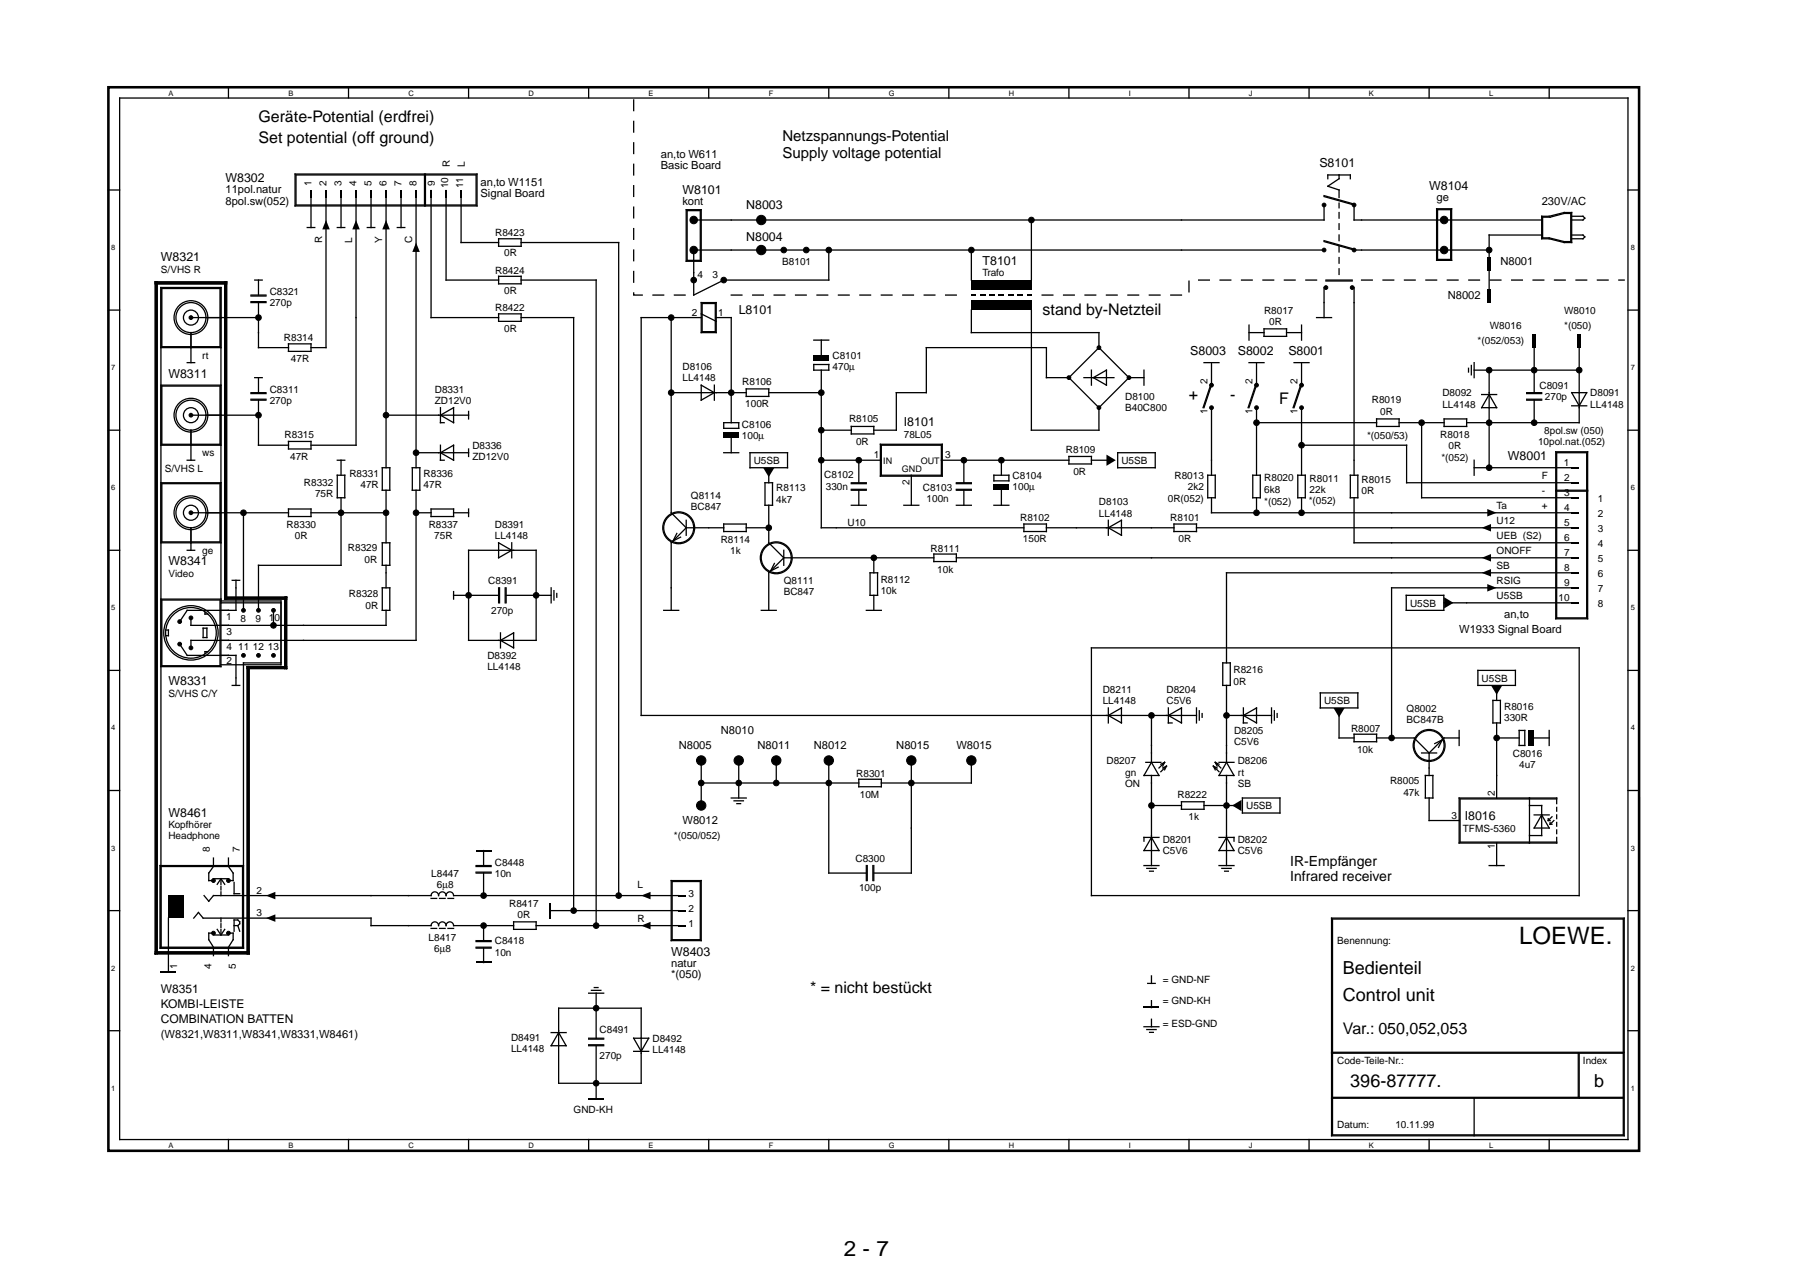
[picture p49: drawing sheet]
<svg xmlns="http://www.w3.org/2000/svg" width="297mm" height="210mm" viewBox="0 0 297 210" stroke-linecap="round" stroke-linejoin="round" font-family="sans-serif">
<defs><g id="words">
<text font-size="3.9" x="250" y="155.4">LOEWE.</text>
<text font-size="3.5" x="138.8" y="206.7">2 - 7</text>
<g font-size="3">
<text x="221" y="160.3">Bedienteil</text>
<text x="221" y="164.6">Control unit</text>
<text x="222.2" y="178.8">396-87777.</text>
<text x="262.3" y="178.8">b</text>
</g>
<g font-size="2.6">
<text x="42.5" y="23.5">Set potential (off ground)</text>
<text x="42.5" y="20.1">Geräte-Potential (erdfrei)</text>
<text x="171.6" y="51.8">stand by-Netzteil</text>
<text x="195.6" y="65.8">+</text>
<text x="202.4" y="65.8">-</text>
<text x="210.5" y="66.4">F</text>
<text x="133.3" y="163.4">* = nicht bestückt</text>
<text x="221" y="170.2">Var.: 050,052,053</text>
</g>
<g font-size="2.5">
<text x="128.8" y="23.2">Netzspannungs-Potential</text>
<text x="128.8" y="26">Supply voltage potential</text>
</g>
<g font-size="2.3">
<text x="212.3" y="142.4">IR-Empfänger</text>
<text x="212.3" y="144.9">Infrared receiver</text>
</g>
<g font-size="2">
<text x="37.1" y="30">W8302</text>
<text x="217.1" y="27.5">S8101</text>
<text x="112.3" y="31.9">W8101</text>
<text x="122.8" y="34.3">N8003</text>
<text x="235.2" y="31.2">W8104</text>
<text x="122.8" y="39.6">N8004</text>
<text x="26.5" y="43">W8321</text>
<text x="161.7" y="43.6">T8101</text>
<text x="121.6" y="51.6">L8101</text>
<text x="195.8" y="58.4">S8003</text>
<text x="203.7" y="58.4">S8002</text>
<text x="212" y="58.4">S8001</text>
<text x="27.7" y="62.1">W8311</text>
<text x="148.7" y="70.1">I8101</text>
<text x="248.1" y="75.7">W8001</text>
<text x="27.7" y="93">W8341</text>
<text x="27.7" y="112.7">W8331</text>
<text x="27.7" y="134.4">W8461</text>
<text x="241" y="134.8">I8016</text>
<text x="110.4" y="157.2">W8403</text>
<text x="26.5" y="163.4">W8351</text>
<text x="26.5" y="165.8">KOMBI-LEISTE</text>
<text x="26.5" y="168.3">COMBINATION BATTEN</text>
</g>
<g font-size="1.8">
<text x="108.7" y="26">an,to W611</text>
<text x="108.7" y="27.9">Basic Board</text>
<text x="37.1" y="31.8">11pol.natur</text>
<text x="37.1" y="33.7">8pol.sw(052)</text>
<text x="79.1" y="32.5">Signal Board</text>
<text x="79.1" y="30.6">an,to W1151</text>
<text x="112.3" y="33.7">kont</text>
<text x="236.4" y="33.1">ge</text>
<text x="253.7" y="33.7">230V/AC</text>
<text x="246.9" y="43.6">N8001</text>
<text x="238.2" y="49.2">N8002</text>
<text x="247.5" y="101.6">an,to</text>
<text x="240.1" y="104.1">W1933 Signal Board</text>
<text x="111.7" y="123.2">N8005</text>
<text x="118.6" y="120.8">N8010</text>
<text x="124.6" y="123.2">N8011</text>
<text x="133.9" y="123.2">N8012</text>
<text x="147.5" y="123.2">N8015</text>
<text x="157.4" y="123.2">W8015</text>
<text x="112.3" y="135.6">W8012</text>
<text x="110.4" y="159.1">natur</text>
<text x="110.4" y="160.9">*(050)</text>
<text x="26.5" y="170.8">(W8321,W8311,W8341,W8331,W8461)</text>
</g>
<g font-size="1.6">
<text x="74" y="27.5" transform="rotate(-90 74 27.5)">R</text>
<text x="76.5" y="27.5" transform="rotate(-90 76.5 27.5)">L</text>
<text x="51.2" y="30.6" transform="rotate(-90 51.2 30.6)">1</text>
<text x="53.7" y="30.7" transform="rotate(-90 53.7 30.7)">2</text>
<text x="56.2" y="30.7" transform="rotate(-90 56.2 30.7)">3</text>
<text x="58.7" y="30.7" transform="rotate(-90 58.7 30.7)">4</text>
<text x="61.1" y="30.7" transform="rotate(-90 61.1 30.7)">5</text>
<text x="63.6" y="30.7" transform="rotate(-90 63.6 30.7)">6</text>
<text x="66.1" y="30.7" transform="rotate(-90 66.1 30.7)">7</text>
<text x="68.5" y="30.7" transform="rotate(-90 68.5 30.7)">8</text>
<text x="71.6" y="30.7" transform="rotate(-90 71.6 30.7)">9</text>
<text x="73.8" y="31" transform="rotate(-90 73.8 31)">10</text>
<text x="76.2" y="31" transform="rotate(-90 76.2 31)">11</text>
<text x="53" y="39.9" transform="rotate(-90 53 39.9)">R</text>
<text x="58" y="39.9" transform="rotate(-90 58 39.9)">L</text>
<text x="62.9" y="39.9" transform="rotate(-90 62.9 39.9)">Y</text>
<text x="67.8" y="39.9" transform="rotate(-90 67.8 39.9)">C</text>
<text x="81.5" y="38.8">R8423</text>
<text x="26.5" y="44.8">S/VHS R</text>
<text x="81.5" y="45">R8424</text>
<text x="83" y="42.2">0R</text>
<text x="114.8" y="45.8">4</text>
<text x="117.2" y="45.8">3</text>
<text x="128.7" y="43.6">B8101</text>
<text x="161.7" y="45.5">Trafo</text>
<text x="44.4" y="48.5">C8321</text>
<text x="44.4" y="50.4">270p</text>
<text x="81.5" y="51.2">R8422</text>
<text x="83" y="48.4">0R</text>
<text x="113.8" y="51.9">2</text>
<text x="118.2" y="51.9">1</text>
<text x="208" y="51.6">R8017</text>
<text x="208.8" y="53.5">0R</text>
<text x="257.4" y="51.6">W8010</text>
<text x="33.3" y="59">rt</text>
<text x="46.7" y="56.1">R8314</text>
<text x="47.9" y="59.6">47R</text>
<text x="83" y="54.6">0R</text>
<text x="137" y="59">C8101</text>
<text x="243.1" y="56.6">*(052/053)</text>
<text x="245.2" y="54.1">W8016</text>
<text x="257.4" y="54.1">*(050)</text>
<text x="44.4" y="64.6">C8311</text>
<text x="71.6" y="64.6">D8331</text>
<text x="112.3" y="62.7">LL4148</text>
<text x="112.3" y="60.9">D8106</text>
<text x="122.1" y="63.3">R8106</text>
<text x="137" y="60.9">470µ</text>
<text x="185.2" y="65.8">D8100</text>
<text x="198.7" y="63.2" transform="rotate(-90 198.7 63.2)">2</text>
<text x="206.1" y="63.2" transform="rotate(-90 206.1 63.2)">2</text>
<text x="213.5" y="63.2" transform="rotate(-90 213.5 63.2)">2</text>
<text x="237.3" y="65.2">D8092</text>
<text x="253.3" y="64">C8091</text>
<text x="254.2" y="65.9">270p</text>
<text x="261.7" y="65.2">D8091</text>
<text x="44.4" y="66.4">270p</text>
<text x="46.8" y="72">R8315</text>
<text x="71.5" y="66.4">ZD12V0</text>
<text x="122.1" y="70.3">C8106</text>
<text x="122.6" y="67">100R</text>
<text x="139.7" y="69.5">R8105</text>
<text x="185.2" y="67.7">B40C800</text>
<text x="198.7" y="68.2" transform="rotate(-90 198.7 68.2)">1</text>
<text x="206.1" y="68.2" transform="rotate(-90 206.1 68.2)">1</text>
<text x="213.5" y="68.2" transform="rotate(-90 213.5 68.2)">1</text>
<text x="225.7" y="66.3">R8019</text>
<text x="227.1" y="68.2">0R</text>
<text x="237.3" y="67.1">LL4148</text>
<text x="254.1" y="71.4">8pol.sw (050)</text>
<text x="261.7" y="67.1">LL4148</text>
<text x="27.1" y="77.6">S/VHS L</text>
<text x="33.3" y="75.1">ws</text>
<text x="47.8" y="75.7">47R</text>
<text x="77.7" y="75.7">ZD12V0</text>
<text x="77.7" y="73.9">D8336</text>
<text x="122.1" y="72.2">100µ</text>
<text x="124" y="76.3">U5SB</text>
<text x="140.9" y="73.2">0R</text>
<text x="143.8" y="75.4">1</text>
<text x="148.7" y="72">78L05</text>
<text x="155.5" y="75.4">3</text>
<text x="175.4" y="74.5">R8109</text>
<text x="184.5" y="76.3">U5SB</text>
<text x="225" y="72.3">*(050/53)</text>
<text x="237" y="72.1">R8018</text>
<text x="237.2" y="75.8">*(052)</text>
<text x="238.4" y="73.9">0R</text>
<text x="253.1" y="73.2">10pol.nat.(052)</text>
<text x="257.3" y="76.6">1</text>
<text x="50" y="79.9">R8332</text>
<text x="51.8" y="81.8">75R</text>
<text x="57.5" y="78.4">R8331</text>
<text x="59.3" y="80.3">47R</text>
<text x="69.7" y="80.3">47R</text>
<text x="69.7" y="78.5">R8336</text>
<text x="113.7" y="83.9">BC847</text>
<text x="113.7" y="82">Q8114</text>
<text x="127.7" y="82.7">4k7</text>
<text x="127.7" y="80.8">R8113</text>
<text x="135.6" y="78.6">C8102</text>
<text x="135.9" y="80.6">330n</text>
<text x="149.7" y="79.7" transform="rotate(-90 149.7 79.7)">2</text>
<text x="151.9" y="80.7">C8103</text>
<text x="152.5" y="82.5">100n</text>
<text x="166.6" y="80.6">100µ</text>
<text x="166.6" y="78.8">C8104</text>
<text x="176.6" y="78.1">0R</text>
<text x="180.8" y="83.1">D8103</text>
<text x="192.2" y="82.5">0R(052)</text>
<text x="193.3" y="78.8">R8013</text>
<text x="195.5" y="80.6">2k2</text>
<text x="208" y="83">*(052)</text>
<text x="208" y="81">6k8</text>
<text x="208" y="79.2">R8020</text>
<text x="215.3" y="82.9">*(052)</text>
<text x="215.5" y="81.1">22k</text>
<text x="215.5" y="79.2">R8011</text>
<text x="224.1" y="79.4">R8015</text>
<text x="224.1" y="81.3">0R</text>
<text x="246.3" y="83.7">Ta</text>
<text x="253.7" y="78.8">F</text>
<text x="253.7" y="81.3">-</text>
<text x="253.7" y="83.7">+</text>
<text x="257.4" y="79.1">2</text>
<text x="257.4" y="81.6">3</text>
<text x="262.9" y="82.5">1</text>
<text x="47.2" y="86.8">R8330</text>
<text x="48.5" y="88.7">0R</text>
<text x="70.5" y="86.8">R8337</text>
<text x="71.5" y="88.7">75R</text>
<text x="81.4" y="88.7">LL4148</text>
<text x="81.4" y="86.8">D8391</text>
<text x="118.6" y="89.3">R8114</text>
<text x="139.5" y="86.5">U10</text>
<text x="167.9" y="85.7">R8102</text>
<text x="168.3" y="89.2">150R</text>
<text x="180.8" y="85">LL4148</text>
<text x="192.6" y="85.7">R8101</text>
<text x="193.9" y="89.1">0R</text>
<text x="246.3" y="88.7">UEB (S2)</text>
<text x="246.3" y="86.2">U12</text>
<text x="257.4" y="84">4</text>
<text x="257.4" y="86.5">5</text>
<text x="257.4" y="89">6</text>
<text x="262.9" y="85">2</text>
<text x="262.9" y="87.4">3</text>
<text x="262.9" y="89.9">4</text>
<text x="27.7" y="94.8">Video</text>
<text x="33.3" y="91.1">ge</text>
<text x="57.3" y="90.7">R8329</text>
<text x="60" y="92.6">0R</text>
<text x="120.1" y="91.1">1k</text>
<text x="144.9" y="95.8">R8112</text>
<text x="153.1" y="90.7">R8111</text>
<text x="154.2" y="94.3">10k</text>
<text x="246.3" y="91.1">ONOFF</text>
<text x="246.3" y="93.6">SB</text>
<text x="257.4" y="91.5">7</text>
<text x="257.4" y="93.9">8</text>
<text x="262.9" y="92.4">5</text>
<text x="262.9" y="94.8">6</text>
<text x="37.2" y="101.9">1</text>
<text x="57.4" y="98.3">R8328</text>
<text x="60.2" y="100.1">0R</text>
<text x="80.3" y="96.1">C8391</text>
<text x="80.8" y="101">270p</text>
<text x="129" y="97.9">BC847</text>
<text x="129" y="96.1">Q8111</text>
<text x="144.9" y="97.7">10k</text>
<text x="232" y="99.8">U5SB</text>
<text x="246.3" y="96.1">RSIG</text>
<text x="246.3" y="98.5">U5SB</text>
<text x="256.5" y="98.9">10</text>
<text x="257.4" y="96.4">9</text>
<text x="262.9" y="97.3">7</text>
<text x="262.9" y="99.8">8</text>
<text x="37.3" y="104.4">3</text>
<text x="37.3" y="106.9">4</text>
<text x="39.2" y="106.9">11</text>
<text x="39.6" y="102.2">8</text>
<text x="41.6" y="106.9">12 13</text>
<text x="42.1" y="102.2">9</text>
<text x="44.2" y="102.2">10</text>
<text x="37.3" y="109.3">2</text>
<text x="80.2" y="110.3">LL4148</text>
<text x="80.2" y="108.4">D8392</text>
<text x="181.4" y="114">D8211</text>
<text x="191.9" y="114">D8204</text>
<text x="203" y="110.8">R8216</text>
<text x="203" y="112.6">0R</text>
<text x="243.8" y="112.1">U5SB</text>
<text x="27.7" y="114.6">S/VHS C/Y</text>
<text x="181.4" y="115.8">LL4148</text>
<text x="191.9" y="115.8">C5V6</text>
<text x="217.9" y="115.8">U5SB</text>
<text x="231.5" y="118.9">BC847B</text>
<text x="231.5" y="117.1">Q8002</text>
<text x="247.5" y="118.6">330R</text>
<text x="247.5" y="116.7">R8016</text>
<text x="182.1" y="125.7">D8207</text>
<text x="203.1" y="122.6">C5V6</text>
<text x="203.1" y="120.8">D8205</text>
<text x="203.7" y="125.7">D8206</text>
<text x="222.3" y="120.4">R8007</text>
<text x="223.3" y="123.8">10k</text>
<text x="248.9" y="124.5">C8016</text>
<text x="140.9" y="127.7">R8301</text>
<text x="141.5" y="131.2">10M</text>
<text x="185.2" y="127.6">gn</text>
<text x="185.2" y="129.4">ON</text>
<text x="193.8" y="131.3">R8222</text>
<text x="203.7" y="127.6">rt</text>
<text x="203.7" y="129.4">SB</text>
<text x="228.7" y="129">R8005</text>
<text x="230.9" y="130.9">47k</text>
<text x="246" y="131" transform="rotate(-90 246 131)">2</text>
<text x="250" y="126.4">4u7</text>
<text x="27.7" y="136.2">Kopfhörer</text>
<text x="195.6" y="134.9">1k</text>
<text x="205.1" y="133.1">U5SB</text>
<text x="238.9" y="134.7">3</text>
<text x="240.7" y="136.8">TFMS-5360</text>
<text x="27.7" y="138.1">Headphone</text>
<text x="34.5" y="140.2" transform="rotate(-90 34.5 140.2)">8</text>
<text x="39.4" y="140.2" transform="rotate(-90 39.4 140.2)">7</text>
<text x="81.4" y="142.4">C8448</text>
<text x="110.9" y="138.1">*(050/052)</text>
<text x="140.8" y="141.9">C8300</text>
<text x="191.3" y="140.5">C5V6</text>
<text x="191.3" y="138.7">D8201</text>
<text x="203.7" y="140.5">C5V6</text>
<text x="203.7" y="138.7">D8202</text>
<text x="246" y="139.6" transform="rotate(-90 246 139.6)">1</text>
<text x="42.2" y="147">2</text>
<text x="71" y="144.2">L8447</text>
<text x="71.9" y="146.1">6µ8</text>
<text x="81.4" y="144.2">10n</text>
<text x="83.8" y="149.2">R8417</text>
<text x="104.9" y="146.1">L</text>
<text x="113.3" y="147.6">3</text>
<text x="141.4" y="146.5">100p</text>
<text x="42.2" y="150.7">3</text>
<text x="70.5" y="154.7">L8417</text>
<text x="81.4" y="155.4">C8418</text>
<text x="85.2" y="151">0R</text>
<text x="104.9" y="151.6">R</text>
<text x="113.3" y="152.5">1</text>
<text x="113.3" y="150">2</text>
<text x="220" y="155.4">Benennung:</text>
<text x="29.1" y="159.4" transform="rotate(-90 29.1 159.4)">1</text>
<text x="34.8" y="159.4" transform="rotate(-90 34.8 159.4)">4</text>
<text x="38.8" y="159.4" transform="rotate(-90 38.8 159.4)">5</text>
<text x="71.4" y="156.6">6µ8</text>
<text x="81.4" y="157.2">10n</text>
<text x="191.3" y="161.8">= GND-NF</text>
<text x="191.3" y="165.2">= GND-KH</text>
<text x="84.1" y="173.1">LL4148</text>
<text x="84.1" y="171.3">D8491</text>
<text x="98.7" y="170">C8491</text>
<text x="107.4" y="173.3">LL4148</text>
<text x="107.4" y="171.4">D8492</text>
<text x="191.3" y="168.9">= ESD-GND</text>
<text x="98.7" y="174.3">270p</text>
<text x="220" y="175.1">Code-Teile-Nr.:</text>
<text x="260.5" y="175.1">Index</text>
<text x="94.4" y="183.1">GND-KH</text>
<text x="220" y="185.6">Datum:</text>
<text x="229.6" y="185.6">10.11.99</text>
</g>
<g font-size="1.5">
<text x="145.3" y="76.3">IN</text>
<text x="148.4" y="77.7">GND</text>
<text x="151.5" y="76.3">OUT</text>
</g>
<g font-size="1.2">
<text x="27.7" y="15.8">A</text>
<text x="47.5" y="15.8">B</text>
<text x="67.2" y="15.8">C</text>
<text x="87" y="15.8">D</text>
<text x="106.7" y="15.8">E</text>
<text x="126.5" y="15.8">F</text>
<text x="146.2" y="15.8">G</text>
<text x="166" y="15.8">H</text>
<text x="185.8" y="15.8">I</text>
<text x="205.5" y="15.8">J</text>
<text x="225.3" y="15.8">K</text>
<text x="245" y="15.8">L</text>
<text x="18.3" y="41.1">8</text>
<text x="268.3" y="41.1">8</text>
<text x="18.3" y="60.9">7</text>
<text x="268.3" y="60.9">7</text>
<text x="18.3" y="80.7">6</text>
<text x="268.3" y="80.7">6</text>
<text x="18.3" y="100.4">5</text>
<text x="268.3" y="100.4">5</text>
<text x="18.3" y="120.2">4</text>
<text x="268.3" y="120.2">4</text>
<text x="18.3" y="139.9">3</text>
<text x="268.3" y="139.9">3</text>
<text x="18.3" y="159.7">2</text>
<text x="268.3" y="159.7">2</text>
<text x="18.3" y="179.4">1</text>
<text x="268.3" y="179.4">1</text>
<text x="27.7" y="188.8">A</text>
<text x="47.5" y="188.8">B</text>
<text x="67.2" y="188.8">C</text>
<text x="87" y="188.8">D</text>
<text x="106.7" y="188.8">E</text>
<text x="126.5" y="188.8">F</text>
<text x="146.2" y="188.8">G</text>
<text x="166" y="188.8">H</text>
<text x="185.8" y="188.8">I</text>
<text x="205.5" y="188.8">J</text>
<text x="225.3" y="188.8">K</text>
<text x="245" y="188.8">L</text>
</g>
</g></defs>
<g fill="none" stroke="#000" stroke-width=".21">
<path d="M19.7 16.1h248.2v171.4h-248.2zM37.6 14.4v1.7M57.4 14.4v1.7M77.1 14.4v1.7M96.9 14.4v1.7M116.6 14.4v1.7M136.4 14.4v1.7M156.1 14.4v1.7M175.9 14.4v1.7M195.6 14.4v1.7M215.4 14.4v1.7M235.2 14.4v1.7"/>
<path d="M254.9 14.4v1.7M17.8 31.3h1.9M48.6 28.6h29.9v5.3h-29.9zM48.7 28.8h29.6v4.9h-29.6zM50.6 37.4h1.2M51.2 31.4v6M53.6 31.4v25.8h-2.4M55.5 37.4h1.2M56.1 31.4v6M58.6 31.4v41.8h-7.4M60.4 37.4h1.3M61.1 31.4v6"/>
<path d="M63.5 31.4v45.5M65.4 37.4h1.2M66 31.4v6M68.5 31.4v45.5M69.9 28.6v5.3M70 28.6v5.3M70.9 31.3v20.9h11.1M73.4 31.3v14.8h8.6M75.9 31.4v8.5h6.1M82 39.3h3.8v1.2h-3.8zM85.8 39.9h16v107.4M112.9 34.5h2.5v8.5h-2.5z"/>
<path d="M113.1 34.6h2.1v8.2h-2.1zM169.7 36.2v9.9M217.9 33.7v2.5h-103.7M217.9 32.3l4.9 1.4v2.5h30.9M217.9 39.7l4.9 1.4h22.2M217.9 32.2l4.9 1.4M217.9 39.6l4.9 1.4M218.5 29.4v-.6h3.7v.6M220.3 28.8v.6l-1.8 1.2 1.8 .7v1.2M220.3 33.4v.8M220.3 35v.9M220.3 36.8v.9"/>
<path d="M220.3 38.7v.9M236.4 34.3h2.5v8.5h-2.5zM236.6 34.5h2.1v8.2h-2.1zM253.7 35.6h1.2l2.5-.6h1.2v4.9h-1.2l-2.5-.6h-1.2zM253.7 38.7h-8.7v3.7M253.8 35.7h1.3l2.3-.6h1.1v4.6h-1.1l-2.5-.6h-1.1zM258.6 38.7h1.9l.3 .3-.3 .3h-1.9M258.6 35.6h1.9l.3 .3-.3 .3h-1.9M267.9 31.3h1.8M17.8 51h1.9M25.7 46.5h.1M25.7 46.5l-.1 .2h11.7"/>
<path d="M25.7 46.5v110.2M25.7 46.5h11.4M25.9 46.4v110.5M26.5 57.2h9.9M26.6 47.5h9.6v9.5h-9.6zM30.8 59.7h1.2M31.4 52.2h11.1M31.4 54.7v5M37 46.4v52.2M37.1 46.5h.1M37.1 46.5v51.9M41.3 48.5h2.5"/>
<path d="M41.3 48.7h2.5M41.3 49.6h2.5M41.3 49.8h2.5M41.9 46.1h1.3M42.5 49.8v7.4h5M42.5 46.1v2.4M47.5 56.6h3.7v1.2h-3.7zM82 45.5h3.8v1.2h-3.8zM82 51.6h3.8v1.3h-3.8zM85.8 52.2h8.6v97.6M85.8 46.1h12.3v106.2M110.4 52.2v32.2l2.5 2.4"/>
<path d="M115.4 52.2h-9.9v65.5h91.4M115.4 49.8h2.5v4.9h-2.5zM115.4 51.6l2.5 1.3M115.5 49.9h2.2v4.7h-2.2zM117.9 52.2h2.4v17.3M129 41.1h-14.8v7.4l4.9-2.4h17.3v-5M129.4 41.1h3M132.7 41.1h85.2M133.9 60h2.5v.9h-2.5zM133.9 55.9h2.5M135.1 55.9v2.5M159.8 51v3.7h21v2.5"/>
<path d="M159.8 41.1v5M169.7 51v19.8h11.1v-3.7M180.8 57.2l5 4.9M180.8 57.2l-4.9 4.9M198.1 59.7h2.5M199.4 59.7v3.7M205.5 59.7h2.5M205.5 53.5v2.4M205.5 54.7h2.5M206.8 59.7v3.7M208 54.1h3.7v1.2h-3.7zM211.7 54.7h2.5"/>
<path d="M212.9 59.7h2.5M214.2 53.5v2.4M214.2 59.7v3.7M216.6 52.2h2.5M217.9 47.3v4.9M218.2 46.2h4.3M218.2 46.1h4.3M220.3 40.5v.9M220.3 42.4v.9M220.3 44.2v.9M222.8 47.3v30.9M242.6 59.7v2.4"/>
<path d="M245 43.6v4.9M252.5 57.2v7.4M259.9 57.2v12.3h-18.6M267.9 51h1.8M17.8 70.8h1.9M26.5 79.4h9.9M26.5 73.2h9.9M26.5 63.4h9.9M26.6 79.6h9.6v9.5h-9.6zM26.6 63.5h9.6v9.6h-9.6zM30.8 75.7h1.2M31.4 68.3h11.1"/>
<path d="M31.4 70.8v4.9M41.3 64.6h2.5M41.3 64.7h2.5M41.3 65.7h2.5M41.3 65.8h2.5M41.9 62.1h1.3M42.5 65.8v7.4h5M42.5 62.1v2.5M47.5 72.6h3.7v1.3h-3.7zM55.5 78.2h1.2v3.7h-1.2zM55.5 75.7h1.2M56.1 75.7v2.5"/>
<path d="M62.9 76.9h1.2v3.7h-1.2zM63.5 68.3h13.6M67.8 76.9h1.3v3.7h-1.3zM68.5 74.5h8.6M72.5 67.1v2.4h.6M72.5 68.3l2.1-1.2v2.4zM72.5 74.5l2.1-1.3v2.5zM72.5 73.2v2.5h.6M77.1 67.7v1.2M77.1 73.9v1.2M110.4 64.6h12.4M115.4 63.4l2.1 1.2-2.1 1.2z"/>
<path d="M117.5 63.4v2.4M119.1 74.5h2.5M119.1 69.5h2.5v1h-2.5zM120.3 72v2.5M122.8 64h3.7v1.2h-3.7zM123.4 74.5h6.2v2.4h-6.2zM125.9 79.4h1.2v3.7h-1.2zM126.5 64.6h8.6M126.5 78.2v1.2M135.1 70.8h5M135.1 60.9v25.9h33.4M135.1 75.7h9.9"/>
<path d="M140.1 79.6h2.5M140.1 79.4h2.5M140.1 70.2h3.7v1.2h-3.7zM141.3 75.7v3.7M144.9 73.1h10.2v5.2h-10.2zM145 73.2h9.9v5h-9.9zM150 78.2v4.9M154.9 75.7h21M157.4 79.6h2.4M157.4 79.4h2.4M158.6 75.7v3.7M163.5 78.2h2.5v.9h-2.5z"/>
<path d="M164.8 75.7v2.5M175.9 75.1h3.7v1.2h-3.7zM175.9 62.1h-3.7v-4.9h-19.8v7.4h-4.9v6.2h-3.7M175.9 62.1l4.9 5M178.4 62.1h4.9M179.6 60.9v2.5M179.6 75.7h2.5M179.9 62.1l2.2-1.2v2.5zM183.9 74.5h6.2v2.4h-6.2zM185.8 62.1l-5 5M185.8 62.1h2.4M188.2 60.9v2.5"/>
<path d="M198.7 78.2h1.3v3.7h-1.3zM199.2 63.4l-1.2 3.7M199.4 63.4h.1M199.4 63.4l-1.3 3.7M199.4 67.1v11.1M206.1 78.2h1.3v3.7h-1.3zM206.6 63.4l-1.2 3.7M206.8 63.4h.1M206.8 69.5h19.7M206.8 67.1v11.1M206.8 63.4l-1.3 3.7M213.6 78.2h1.2v3.7h-1.2z"/>
<path d="M214 63.4l-1.2 3.7M214.2 63.4h.1M214.2 67.1v11.1M214.2 73.2h17.3v6.2h27.1M214.2 63.4l-1.3 3.7M222.2 78.2h1.2v3.7h-1.2zM226.5 68.9h3.7v1.3h-3.7zM230.2 69.5h7.4M233.9 69.5v12.4h24.7M237.6 68.9h3.7v1.3h-3.7zM241.6 60.6v.6M242.1 60.1v1.6"/>
<path d="M242.6 75.7v2.5M242.6 76.9h16M242.6 60.9h17.3M243.8 64.9h2.5M245 60.9v16M245 64.9l1.3 2.2h-2.5zM251.2 64.6h2.5M251.2 64.7h2.5M251.2 65.7h2.5M251.2 65.8h2.5M252.5 65.8v3.7M256 74.3h5.2v27.5h-5.2z"/>
<path d="M256.2 74.5h4.9v27.1h-4.9zM258.6 64.6h2.5l-1.2 2.2zM258.6 66.8h2.5M267.9 70.8h1.8M17.8 90.5h1.9M26.5 89.3h9.9M26.5 98.6h9.9M26.6 98.7h9.6v10.8h-9.6zM30.8 90.5h1.2M31.4 86.8v3.7M31.4 84.4h16.1M36.4 98.9h9.8v10.5h-9.8"/>
<path d="M36.4 99.2h9.8M37 98.6h10.2M37 98.2h10.2v11.8h-6.5l.1-.2M37.1 98.4h.1M37.1 98.4l-.1 .2M37.1 98.4h9.9M37.3 98.6v-52.2h-11.7v110.5M38.2 95.5h1.2M38.8 95.5v4.9h-8l-1.2 1.9M40.1 84.4v16M46.9 98.2v11.8l.1-.2M47 98.4h.1"/>
<path d="M47 98.4v11.4M47.5 83.7h3.7v1.3h-3.7zM51.2 84.4h12.3M56.1 81.9v11.1h-13.6v7.4M62.9 96.7h1.2v3.7h-1.2zM62.9 89.3h1.2v3.7h-1.2zM63.5 80.6v8.7M63.5 93v3.7M68.5 80.6v24.7h-37.1v1.3M68.5 84.4h2.4M70.9 83.7h3.7v1.3h-3.7zM74.6 97.9h7.4"/>
<path d="M74.6 97.3v1.3M74.6 84.4h2.5M77.1 83.7v1.3M77.1 90.5h11.1v14.8h-11.1zM82 89.3l2.2 1.2-2.2 1.3zM82 96.7v2.5M82.2 96.7v2.5M83.1 96.7v2.5M83.3 97.9h7.4M83.3 96.7v2.5M84.2 89.3v2.5M90.7 96.7v2.5"/>
<path d="M91.2 97.2v1.5M91.6 97.6v.6M111.4 87.7l-.6 1.3 1.2-.6M112.9 86.8h6.2M112.9 85.6v2.5M112.9 86.8l-2.5 2.5v11.1M119.1 86.2h3.7v1.2h-3.7zM122.8 86.8h3.7M126.5 83.1v6.2l2.5 2.5M127.4 92.7l-.6 1.2 1.2-.6M129 91.8h24.7M129 90.5v2.5"/>
<path d="M129 91.8l-2.5 2.4v6.2M140.1 83.1h2.5M140.1 80.6h2.5M140.1 80.5h2.5M141.3 80.6v2.5M143.2 94.2h1.2v3.7h-1.2zM143.8 91.8v2.4M143.8 97.9v2.5M148.7 83.1h2.5M153.7 91.1h3.7v1.3h-3.7zM157.4 83.1h2.4M157.4 80.6h2.4"/>
<path d="M157.4 80.5h2.4M157.4 91.8h101.2M158.6 80.6v2.5M163.5 83.1h2.5M164.8 80.6v2.5M168.5 86.2h3.7v1.2h-3.7zM172.2 86.8h21M182.4 85.6v2.5M182.4 86.8l2.1-1.2v2.5zM193.2 86.2h3.7v1.2h-3.7zM196.9 86.8h61.7M199.4 81.9v2.5h59.2"/>
<path d="M206.8 81.9v2.5M214.2 81.9v2.5M222.8 81.9v7.4h35.8M231.4 97.9h6.2v2.5h-6.2zM237.6 99.2h21M256 80.6h5.2M256 80.8h5.2M258.6 94.2h-56.8v14.8M258.6 96.7h-29.6v24.7M267.9 90.5h1.8M17.8 110.3h1.9M26.5 109.7h9.9v-62.4h-9.9v108.7"/>
<path d="M27.3 103.6h.4v1h-.4M29.6 106l1.2 1.8h8v5M33.4 103.3h.6v1.6h-.6zM33.7 100.7v.3h.5M34.2 107.2h-.5v.3M38.2 112.8h1.2M40.8 109.8h.1M40.8 109.8h6.2M40.8 109.8v46.9M41 109.7v47.2h-15.4M45 100.4v2.5M46.2 109h-6.1v47h-13.8v-13.6h13.8"/>
<path d="M47 109.8h.1M47.2 109.7h-6.5v47.2l.1-.2M63.5 100.4v2.5h-32.1v-1.3M82.4 104.1v2.5M82.4 105.3l2.1-1.2v2.5zM109.2 100.4h2.5M125.3 100.4h2.4M142.6 100.4h2.4M179.6 106.6h80.3v40.7h-80.3zM182.4 116.5v2.4M182.4 117.7l2.1-1.2v2.4zM189.5 117.7v7.7"/>
<path d="M192.3 117.7l2.1-1.2v2.4zM192.3 116.5v2.4h.6M196.9 116.5v2.4M197.3 116.9v1.6M197.8 117.4v.6M201.2 109h1.2v3.8h-1.2zM201.8 112.8v12.6M201.8 117.7h7.4M204.6 116.5v2.4h.6M204.6 117.7l2.2-1.2v2.4zM209.2 116.5v2.4M209.7 116.9v1.6"/>
<path d="M210.2 117.4v.6M217.3 114h6.1v2.5h-6.1zM220.3 117.7v3.7h2.5M243.2 110.3h6.2v2.5h-6.2zM245.7 115.2h1.2v3.7h-1.2zM246.3 114v1.2M246.3 118.9v12.4M267.9 110.3h1.8M17.8 130h1.9M79.6 139.9v2.5M115.4 125.1v7.4M115.4 128.8h25.9"/>
<path d="M120.3 131.3h2.5M120.8 131.7h1.5M121.3 132.2h.6M121.6 125.1v6.2M127.7 125.1v3.7M136.4 125.1v18.5h6.2M141.3 128.2h3.7v1.2h-3.7zM150 125.1v18.5h-6.2M159.8 125.1v3.7h-14.8M188.5 125.4h2.5M189.5 127.6v14.8M189.5 137.8l1.2 2.1h-2.5z"/>
<path d="M189.5 125.4l1.2 2.2h-2.5zM189.5 132.5h4.9M190.7 137.8h-2.5v.6M191.6 125.4l-.9 .9M191.6 125.4l-.3 .6M191.6 125.4l-.6 .3M191.9 126l-.9 1M191.9 126l-.3 .6M191.9 126l-.6 .3M194.4 131.9h3.7v1.2h-3.7zM198.1 132.5h5M199.7 126l.9 1"/>
<path d="M199.7 126l.3 .6M199.7 126l.6 .3M200 125.4l.9 .9M200 125.4l.3 .6M200 125.4l.6 .3M200.6 137.8h2.5v.6M200.6 125.4h2.5M201.8 137.8l1.3 2.1h-2.5zM201.8 127.6v14.8M201.8 125.4l1.3 2.2h-2.5zM204.4 131.3h6.2v2.4h-6.2zM222.8 120.8h3.7v1.2h-3.7z"/>
<path d="M226.5 121.4h6.2l2.5 2.5M233.9 123.9h2.5M234.5 127.6h1.3v3.7h-1.3zM235.2 123.9v3.7M235.2 131.3v3.7h4.9M236.1 122.3l1.2-.6-.6 1.2M240.1 120.2v2.4M240.1 121.4h-2.5l-2.4 2.5M246.3 121.4h3.7M246.3 138.7v3.7M250 120.2h.9v2.4h-.9zM251.7 132.5h2v4.9h-2"/>
<path d="M251.7 131.3v7.4M252.5 134.1h2.4M252.5 121.4h2.4M253.7 134.1l1.2 2.1h-2.4zM254.8 135h.3M254.8 134.7v.3M254.9 120.2v2.4M255.1 135.6h.3M255.1 135.3v.3M255.4 134.4l-.6 .6M255.7 135l-.6 .6M256.2 132.2v-.9h-16.1v7.4h16.1v-.9"/>
<path d="M256.2 132.8v.6M256.2 134.1v.6M256.2 135.3v.6M256.2 136.5v.6M256.2 131.4h-15.9v7.1h15.9M267.9 130h1.8M17.8 149.8h1.9M25.6 156.6h15.4M25.7 156.7h.1M25.7 156.7l-.1 .2M25.7 156.7h15.1M26.5 142.5h13.4v13.3h-13.4"/>
<path d="M27.7 151v8.7M31.9 151l.8-.9 .7 .9h27.7v1.3h9.8a.62 .62 0 0 1 .7-.7 .62 .62 0 0 1 .6 .7 .62 .62 0 0 1 .6-.7 .62 .62 0 0 1 .6 .7 .62 .62 0 0 1 .6-.7 .62 .62 0 0 1 .6 .7h9.9M33.6 147.3l.8 1 .7-1h35.8a.62 .62 0 0 1 .7-.6 .62 .62 0 0 1 .6 .6 .62 .62 0 0 1 .6-.6 .62 .62 0 0 1 .6 .6 .62 .62 0 0 1 .6-.6 .62 .62 0 0 1 .6 .6h37.1M34.8 153.5h-.4v1.1l.7 1.2M35.1 141.2v1.2M35.1 156v1.2M35.1 142.5l-.7 1.1v1.3h.4M35.1 144.5h2.5M35.1 153.8h2.5M35.7 152.9l.7 .9 .6-.9M35.7 145.5l.7-1 .6 1M36.4 144.9v.6"/>
<path d="M36.4 145.8v.6M36.4 146.7v.6M36.4 151v.6M36.4 152v.6M36.4 152.9v.6M37.6 141.2v1.2M37.6 156v1.2M37.6 142.5l.8 1.1v1.3h-.5M37.9 153.5h.5v1.1l-.8 1.2M38.5 145.2v1.8h.9M38.5 152.3h.6M39.1 152.3l.3-.3v-.4l-.3-.3h-.6v1.9"/>
<path d="M39.1 152.3l.3 .9M40.8 156.7h.1M70.9 152.7h1M70.9 147.8h1M72.3 152.7h.9M72.3 147.8h.9M73.7 152.7h.9M73.7 147.8h.9M78.3 142.4h2.5M78.3 156h2.5M78.3 155.8h2.5M78.3 154.9h2.5"/>
<path d="M78.3 154.7h2.5M78.3 142.5h2.5M78.3 143.5h2.5M78.3 143.6h2.5M79.6 143.6v3.7M79.6 152.3v2.4M79.6 156v2.3M84.5 151.6h3.7v1.3h-3.7zM88.2 152.3h23.5M90.7 149.8h21M110.4 144.9h5v9.8h-5zM110.6 145h4.6v9.6h-4.6z"/>
<path d="M142.6 142.4v2.5M142.7 142.4v2.5M143.6 142.4v2.5M143.8 142.4v2.5M188.2 142.4h2.5M188.7 142.8h1.5M189.2 143.3h.6M200.6 142.4h2.5M201.1 142.8h1.5M201.5 143.3h.6M219.1 151h48.2v35.8h-48.2zM219.3 151.2h47.8v35.5h-47.8z"/>
<path d="M245 142.4h2.5M267.9 149.8h1.8M17.8 169.6h1.9M90.7 169.9h2.5M91.9 169.9l1.3 2.1h-2.5zM91.9 165.8h13.6v12.4h-13.6zM96.9 163.4h2.4M96.9 170.8h2.4M96.9 170.9h2.4M96.9 171.9h2.4M96.9 172h2.4M97.3 162.9h1.6"/>
<path d="M97.8 162.5h.6M98.1 163.4v7.4M98.1 172v8.7M104.3 170.8h2.4l-1.2 2.1zM104.3 172.9h2.4M188.2 168.9h2.5M188.7 169.4h1.5M188.9 161.8h1.2M189.2 169.8h.6M189.5 160.5v1.3M189.5 164.6v1.2M189.5 167.7v1.2"/>
<path d="M219.1 173.3h48M219.1 173.1h48.2M259.7 173.3v7.2M259.9 173.3v7.4M267.9 169.6h1.8M37.6 187.5v1.8M57.4 187.5v1.8M77.1 187.5v1.8M96.9 187.5v1.8M116.6 187.5v1.8M136.4 187.5v1.8M156.1 187.5v1.8"/>
<path d="M175.9 187.5v1.8M195.6 187.5v1.8M215.4 187.5v1.8M219.1 180.7h48M219.3 180.5h47.8M235.2 187.5v1.8M242.6 180.7v6.1M254.9 187.5v1.8"/>
<circle cx="31.4" cy="52.2" r="2.78"/>
<circle cx="31.4" cy="52.2" r="2.47"/>
<circle cx="31.4" cy="52.2" r="1.23"/>
<circle cx="31.4" cy="68.3" r="2.47"/>
<circle cx="31.4" cy="68.3" r="2.78"/>
<circle cx="31.4" cy="68.3" r="1.23"/>
<circle cx="31.4" cy="84.4" r="2.47"/>
<circle cx="31.4" cy="84.4" r="2.78"/>
<circle cx="31.4" cy="84.4" r="1.23"/>
<circle cx="111.7" cy="86.8" r="2.47"/>
<circle cx="111.7" cy="86.8" r="2.62"/>
<circle cx="127.7" cy="91.8" r="2.47"/>
<circle cx="127.7" cy="91.8" r="2.62"/>
<circle cx="31.4" cy="104.1" r="4.5"/>
<circle cx="31.4" cy="104.1" r="4.2"/>
<circle cx="235.2" cy="122.6" r="2.62"/>
<circle cx="235.2" cy="122.6" r="2.47"/>
</g>
<path d="M17.8 14.4h251.9v174.9h-251.9z" fill="none" stroke="#000" stroke-width=".42"/>
<path d="M26.5 159.8h2.4M78.3 158.3h2.5M78.3 140.1h2.5M90.5 148.6v2.4M188.2 165.7h2.5M96.9 180.8h2.4" fill="none" stroke="#000" stroke-width=".31"/>
<g fill="#000">
<path d="M125.6 76.9h1.8l-.9 1.6zM182.1 74.8l1.5 .9-1.5 .9zM219.4 116.5h1.9l-1 1.5zM237.6 98.2l1.6 1-1.6 .9zM245.3 112.8h1.9l-.9 1.5zM202.7 132.5l1.6-.9v1.8z"/>
<path d="M51 31.3h.3v1.2h-.3z" fill-rule="evenodd"/>
<path d="M53.6 36.2l.7 1.5h-1.3z" fill-rule="evenodd"/>
<path d="M53.5 31.3h.3v1.2h-.3z" fill-rule="evenodd"/>
<path d="M56 31.3h.3v1.2h-.3z" fill-rule="evenodd"/>
<path d="M58.6 36.2l.6 1.5h-1.2z" fill-rule="evenodd"/>
<path d="M58.4 31.3h.3v1.2h-.3z" fill-rule="evenodd"/>
<path d="M60.9 31.3h.3v1.2h-.3z" fill-rule="evenodd"/>
<path d="M63.5 36.2l.6 1.5h-1.2z" fill-rule="evenodd"/>
<path d="M63.4 31.3h.3v1.2h-.3z" fill-rule="evenodd"/>
<path d="M65.8 31.3h.3v1.2h-.3z" fill-rule="evenodd"/>
<path d="M68.3 31.3h.3v1.2h-.3z" fill-rule="evenodd"/>
<path d="M70.8 31.3h.3v1.2h-.3z" fill-rule="evenodd"/>
<path d="M73.2 31.3h.4v1.2h-.4z" fill-rule="evenodd"/>
<path d="M75.7 31.3h.3v1.2h-.3z" fill-rule="evenodd"/>
<path d="M68.5 39.9l.6 1.5h-1.3z" fill-rule="evenodd"/>
<path d="M133.9 58.4h2.5v.9h-2.5z" fill-rule="evenodd"/>
<path d="M159.8 49.5h9.9v1.5h-9.9z" fill-rule="evenodd"/>
<path d="M159.8 48.4h.8v.3h-.8z" fill-rule="evenodd"/>
<path d="M159.8 46.1h9.9v1.5h-9.9z" fill-rule="evenodd"/>
<path d="M161.2 48.4h1v.3h-1z" fill-rule="evenodd"/>
<path d="M162.8 48.4h.9v.3h-.9z" fill-rule="evenodd"/>
<path d="M164.3 48.4h.9v.3h-.9z" fill-rule="evenodd"/>
<path d="M165.9 48.4h.9v.3h-.9z" fill-rule="evenodd"/>
<path d="M167.4 48.4h.9v.3h-.9z" fill-rule="evenodd"/>
<path d="M168.9 48.4h.8v.3h-.8z" fill-rule="evenodd"/>
<path d="M244.7 47.6h.6v2.2h-.6z" fill-rule="evenodd"/>
<path d="M244.7 42.4h.6v2.1h-.6z" fill-rule="evenodd"/>
<path d="M252.1 55h.7v2.2h-.7z" fill-rule="evenodd"/>
<path d="M259.6 55h.6v2.2h-.6z" fill-rule="evenodd"/>
<path d="M119.1 71.1h2.5v.9h-2.5z" fill-rule="evenodd"/>
<path d="M258.6 79.3h1.3v.3h-1.3z" fill-rule="evenodd"/>
<path d="M258.6 76.8h1.3v.3h-1.3z" fill-rule="evenodd"/>
<path d="M163.5 79.7h2.5v.9h-2.5z" fill-rule="evenodd"/>
<path d="M244.7 83.7l1.6 .7-1.6 .6z" fill-rule="evenodd"/>
<path d="M244.7 96.1l1.6 .6-1.6 .6z" fill-rule="evenodd"/>
<path d="M243.8 86.8l1.5-.6v1.2z" fill-rule="evenodd"/>
<path d="M243.8 91.8l1.5-.7v1.3z" fill-rule="evenodd"/>
<path d="M243.8 94.2l1.5-.6v1.2z" fill-rule="evenodd"/>
<path d="M258.6 94.1h1.3v.3h-1.3z" fill-rule="evenodd"/>
<path d="M258.6 89.1h1.3v.3h-1.3z" fill-rule="evenodd"/>
<path d="M258.6 91.6h1.3v.3h-1.3z" fill-rule="evenodd"/>
<path d="M258.6 96.5h1.3v.4h-1.3z" fill-rule="evenodd"/>
<path d="M258.6 99h1.3v.3h-1.3z" fill-rule="evenodd"/>
<path d="M258.6 86.7h1.3v.3h-1.3z" fill-rule="evenodd"/>
<path d="M258.6 81.7h1.3v.3h-1.3z" fill-rule="evenodd"/>
<path d="M258.6 84.2h1.3v.3h-1.3z" fill-rule="evenodd"/>
<path d="M251.5 120.2h.9v2.4h-.9z" fill-rule="evenodd"/>
<path d="M27.7 147.3h2.5v3.7h-2.5z" fill-rule="evenodd"/>
<path d="M43.8 147.3l1.5-.6v1.2z" fill-rule="evenodd"/>
<path d="M43.8 151l1.5-.6v1.2z" fill-rule="evenodd"/>
<path d="M105.5 152.3l1.6-.7v1.3z" fill-rule="evenodd"/>
<path d="M105.5 147.3l1.6-.6v1.2z" fill-rule="evenodd"/>
<path d="M111.7 149.6h1.2v.3h-1.2z" fill-rule="evenodd"/>
<path d="M111.7 147.2h1.2v.3h-1.2z" fill-rule="evenodd"/>
<path d="M111.7 152.1h1.2v.3h-1.2z" fill-rule="evenodd"/>
</g>
<g fill="#000" stroke="#000" stroke-width=".16">
<circle cx="114.2" cy="36.2" r=".62"/>
<circle cx="125.3" cy="36.2" r=".77"/>
<circle cx="169.7" cy="36.2" r=".46"/>
<circle cx="217.9" cy="33.7" r=".31"/>
<circle cx="222.8" cy="33.7" r=".31"/>
<circle cx="237.6" cy="36.2" r=".62"/>
<circle cx="31.4" cy="52.2" r=".31"/>
<circle cx="42.5" cy="52.2" r=".46"/>
<circle cx="110.4" cy="52.2" r=".46"/>
<circle cx="114.2" cy="41.1" r=".62"/>
<circle cx="114.2" cy="46.1" r=".46"/>
<circle cx="119.1" cy="46.1" r=".46"/>
<circle cx="125.3" cy="41.1" r=".77"/>
<circle cx="129" cy="41.1" r=".46"/>
<circle cx="132.7" cy="41.1" r=".46"/>
<circle cx="136.4" cy="41.1" r=".46"/>
<circle cx="159.8" cy="41.1" r=".46"/>
<circle cx="180.8" cy="57.2" r=".31"/>
<circle cx="217.9" cy="41.1" r=".31"/>
<circle cx="218.2" cy="47.3" r=".31"/>
<circle cx="222.5" cy="47.3" r=".31"/>
<circle cx="222.8" cy="41.1" r=".31"/>
<circle cx="237.6" cy="41.1" r=".62"/>
<circle cx="245" cy="41.1" r=".46"/>
<circle cx="31.4" cy="68.3" r=".31"/>
<circle cx="42.5" cy="68.3" r=".46"/>
<circle cx="63.5" cy="68.3" r=".46"/>
<circle cx="68.5" cy="74.5" r=".46"/>
<circle cx="110.4" cy="64.6" r=".46"/>
<circle cx="120.3" cy="64.6" r=".46"/>
<circle cx="135.1" cy="75.7" r=".46"/>
<circle cx="135.1" cy="70.8" r=".46"/>
<circle cx="135.1" cy="64.6" r=".46"/>
<circle cx="141.3" cy="75.7" r=".46"/>
<circle cx="158.6" cy="75.7" r=".46"/>
<circle cx="164.8" cy="75.7" r=".46"/>
<circle cx="175.9" cy="62.1" r=".31"/>
<circle cx="180.8" cy="67.1" r=".31"/>
<circle cx="185.8" cy="62.1" r=".31"/>
<circle cx="199.4" cy="63.4" r=".31"/>
<circle cx="199.4" cy="67.1" r=".31"/>
<circle cx="206.8" cy="69.5" r=".46"/>
<circle cx="206.8" cy="63.4" r=".31"/>
<circle cx="206.8" cy="67.1" r=".31"/>
<circle cx="214.2" cy="63.4" r=".31"/>
<circle cx="214.2" cy="67.1" r=".31"/>
<circle cx="214.2" cy="73.2" r=".46"/>
<circle cx="233.9" cy="69.5" r=".46"/>
<circle cx="245" cy="76.9" r=".46"/>
<circle cx="245" cy="60.9" r=".46"/>
<circle cx="245" cy="69.5" r=".46"/>
<circle cx="252.5" cy="60.9" r=".46"/>
<circle cx="252.5" cy="69.5" r=".46"/>
<circle cx="259.9" cy="60.9" r=".46"/>
<circle cx="31.4" cy="84.4" r=".31"/>
<circle cx="40.1" cy="84.4" r=".46"/>
<circle cx="56.1" cy="84.4" r=".46"/>
<circle cx="63.5" cy="84.4" r=".46"/>
<circle cx="68.5" cy="84.4" r=".46"/>
<circle cx="77.1" cy="97.9" r=".46"/>
<circle cx="88.2" cy="97.9" r=".46"/>
<circle cx="126.5" cy="86.8" r=".46"/>
<circle cx="143.8" cy="91.8" r=".46"/>
<circle cx="206.8" cy="84.4" r=".46"/>
<circle cx="214.2" cy="84.4" r=".46"/>
<circle cx="29.6" cy="102.3" r=".31"/>
<circle cx="29.6" cy="106" r=".31"/>
<circle cx="31.4" cy="106.6" r=".31"/>
<circle cx="31.4" cy="101.6" r=".31"/>
<circle cx="40.1" cy="100.4" r=".31"/>
<circle cx="40.1" cy="107.8" r=".31"/>
<circle cx="42.5" cy="100.4" r=".31"/>
<circle cx="42.5" cy="107.8" r=".31"/>
<circle cx="45" cy="100.4" r=".31"/>
<circle cx="45" cy="107.8" r=".31"/>
<circle cx="45" cy="102.9" r=".46"/>
<circle cx="189.5" cy="117.7" r=".46"/>
<circle cx="201.8" cy="117.7" r=".46"/>
<circle cx="115.4" cy="132.5" r=".77"/>
<circle cx="115.4" cy="125.1" r=".77"/>
<circle cx="115.4" cy="128.8" r=".46"/>
<circle cx="121.6" cy="125.1" r=".77"/>
<circle cx="121.6" cy="128.8" r=".46"/>
<circle cx="127.7" cy="125.1" r=".77"/>
<circle cx="127.7" cy="128.8" r=".46"/>
<circle cx="136.4" cy="125.1" r=".77"/>
<circle cx="136.4" cy="128.8" r=".46"/>
<circle cx="150" cy="125.1" r=".77"/>
<circle cx="150" cy="128.8" r=".46"/>
<circle cx="159.8" cy="125.1" r=".77"/>
<circle cx="189.5" cy="132.5" r=".46"/>
<circle cx="201.8" cy="132.5" r=".46"/>
<circle cx="229" cy="121.4" r=".46"/>
<circle cx="246.3" cy="121.4" r=".46"/>
<circle cx="35.1" cy="144.9" r=".31"/>
<circle cx="35.1" cy="153.5" r=".31"/>
<circle cx="37.6" cy="144.9" r=".31"/>
<circle cx="37.6" cy="153.5" r=".31"/>
<circle cx="79.6" cy="152.3" r=".46"/>
<circle cx="79.6" cy="147.3" r=".46"/>
<circle cx="94.4" cy="149.8" r=".46"/>
<circle cx="98.1" cy="152.3" r=".46"/>
<circle cx="101.8" cy="147.3" r=".46"/>
<circle cx="98.1" cy="165.8" r=".46"/>
<circle cx="98.1" cy="178.2" r=".46"/>
</g>
<path d="M104.3 16.4v32.1h8.6M120.3 48.5h38.3M216.6 46.1h-21v2.4h-24.6M224 46.1h43.3" fill="none" stroke="#000" stroke-width=".21" stroke-dasharray="1.8"/>
<use href="#words"/>
</svg>
